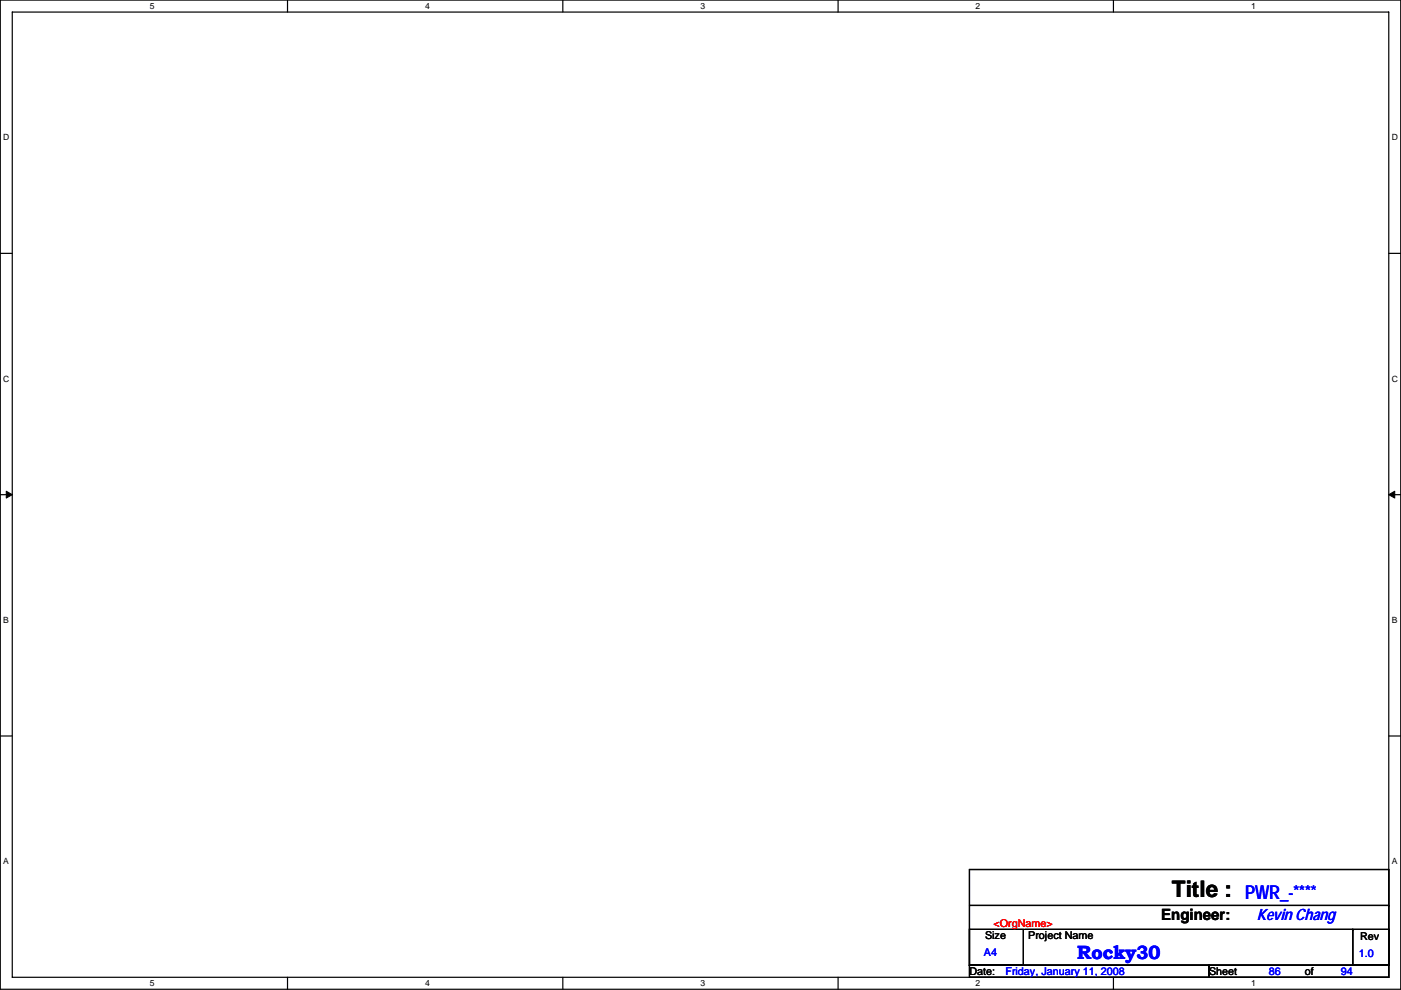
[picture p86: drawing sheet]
<svg xmlns="http://www.w3.org/2000/svg" width="297mm" height="210mm" viewBox="0 0 297 210" stroke-linecap="round" stroke-linejoin="round" font-family="sans-serif">
<defs><g id="words">
<text font-size="4.8" x="248.5" y="190.2">Title :</text>
<g font-size="4.1" fill="#00f">
<text x="264" y="190.7">PWR_-****</text>
<text x="228.4" y="203.5">Rocky30</text>
</g>
<text font-size="3.3" x="246.2" y="195.1">Engineer:</text>
<text font-size="3.3" fill="#00f" x="266.5" y="195.1">Kevin Chang</text>
<text font-size="2.3" fill="#f00" x="210.6" y="196.6">&lt;OrgName&gt;</text>
<g font-size="2.3" fill="#00f">
<text x="208.6" y="202.7">A4</text>
<text x="288.1" y="203">1.0</text>
<text x="213.2" y="206.8">Friday, January 11, 2008</text>
<text x="269" y="206.8">86</text>
<text x="284.3" y="206.8">94</text>
</g>
<g font-size="2.3">
<text x="208.8" y="199.2">Size</text>
<text x="218" y="199.2">Project Name</text>
<text x="288.3" y="199.4">Rev</text>
<text x="205.5" y="206.8">Date:</text>
<text x="256.3" y="206.8">Sheet</text>
<text x="276.7" y="206.8">of</text>
</g>
<g font-size="1.8">
<text x="31.8" y="1.9">5</text>
<text x="90.1" y="1.9">4</text>
<text x="148.5" y="1.9">3</text>
<text x="206.9" y="1.9">2</text>
<text x="265.2" y="1.9">1</text>
<text x=".7" y="29.8">D</text>
<text x="295.1" y="29.8">D</text>
<text x=".7" y="81">C</text>
<text x="295.1" y="81">C</text>
<text x=".7" y="132.1">B</text>
<text x="295.1" y="132.1">B</text>
<text x=".7" y="183.3">A</text>
<text x="295.1" y="183.3">A</text>
<text x="31.8" y="209.2">5</text>
<text x="90.1" y="209.2">4</text>
<text x="148.5" y="209.2">3</text>
<text x="206.9" y="209.2">2</text>
<text x="265.2" y="209.2">1</text>
</g>
</g></defs>
<path d="M.1 0h296.9v209.8h-296.9zM2.6 2.6h291.8v204.7h-291.8z" fill="none" stroke="#000" stroke-width=".25"/>
<g fill="#fff">
<path d="M31.8 .3h1v2h-1z"/>
<path d="M31.8 207.5h1v2.1h-1z"/>
</g>
<path d="M61 0v2.6M61 207.3v2.5" fill="none" stroke="#000" stroke-width=".25"/>
<g fill="#fff">
<path d="M90.1 .3h1v2h-1z"/>
<path d="M90.1 207.5h1v2.1h-1z"/>
</g>
<path d="M119.3 0v2.6M119.3 207.3v2.5" fill="none" stroke="#000" stroke-width=".25"/>
<g fill="#fff">
<path d="M148.5 .3h1v2h-1z"/>
<path d="M148.5 207.5h1v2.1h-1z"/>
</g>
<path d="M177.7 0v2.6M177.7 207.3v2.5" fill="none" stroke="#000" stroke-width=".25"/>
<g fill="#fff">
<path d="M206.9 .3h1v2h-1z"/>
<path d="M206.9 207.5h1v2.1h-1z"/>
</g>
<path d="M236.1 0v2.6M236.1 207.3v2.5" fill="none" stroke="#000" stroke-width=".25"/>
<g fill="#fff">
<path d="M265.2 .3h1v2h-1z"/>
<path d="M265.2 207.5h1v2.1h-1z"/>
<path d="M.7 28.2h1.3v2h-1.3z"/>
<path d="M295.1 28.2h1.3v2h-1.3z"/>
<path d="M.7 79.3h1.3v2.1h-1.3z"/>
<path d="M295.1 79.3h1.3v2.1h-1.3z"/>
</g>
<path d="M.1 53.7h2.5M294.4 53.7h2.6" fill="none" stroke="#000" stroke-width=".25"/>
<g fill="#fff">
<path d="M.7 130.5h1.2v2h-1.2z"/>
<path d="M295.1 130.5h1.2v2h-1.2z"/>
</g>
<path d="M.1 104.9h2.5M294.4 104.9h2.6" fill="none" stroke="#000" stroke-width=".25"/>
<path d="M1.3 104.2l1.3 .7-1.3 .7zM294.4 104.9l1.3-.7v1.4z" fill="#000" stroke="#000" stroke-width=".21"/>
<g fill="#fff">
<path d="M.7 181.7h1.2v2h-1.2z"/>
<path d="M295.1 181.7h1.2v2h-1.2z"/>
</g>
<path d="M.1 156.1h2.5M294.4 156.1h2.6M205.5 184.4h88.9v20.3h-88.9zM205.5 197.1h11.5v7.6h-11.5zM205.5 192h88.9M217.2 197.1h69.6M286.8 197.1h7.6v7.6h-7.6zM286.8 197.1h.1M294.4 192h.1M205.5 204.7h50.8v2.6h-50.8zM256.3 204.7h38.1v2.6h-38.1z" fill="none" stroke="#000" stroke-width=".25"/>
<use href="#words"/>
</svg>
